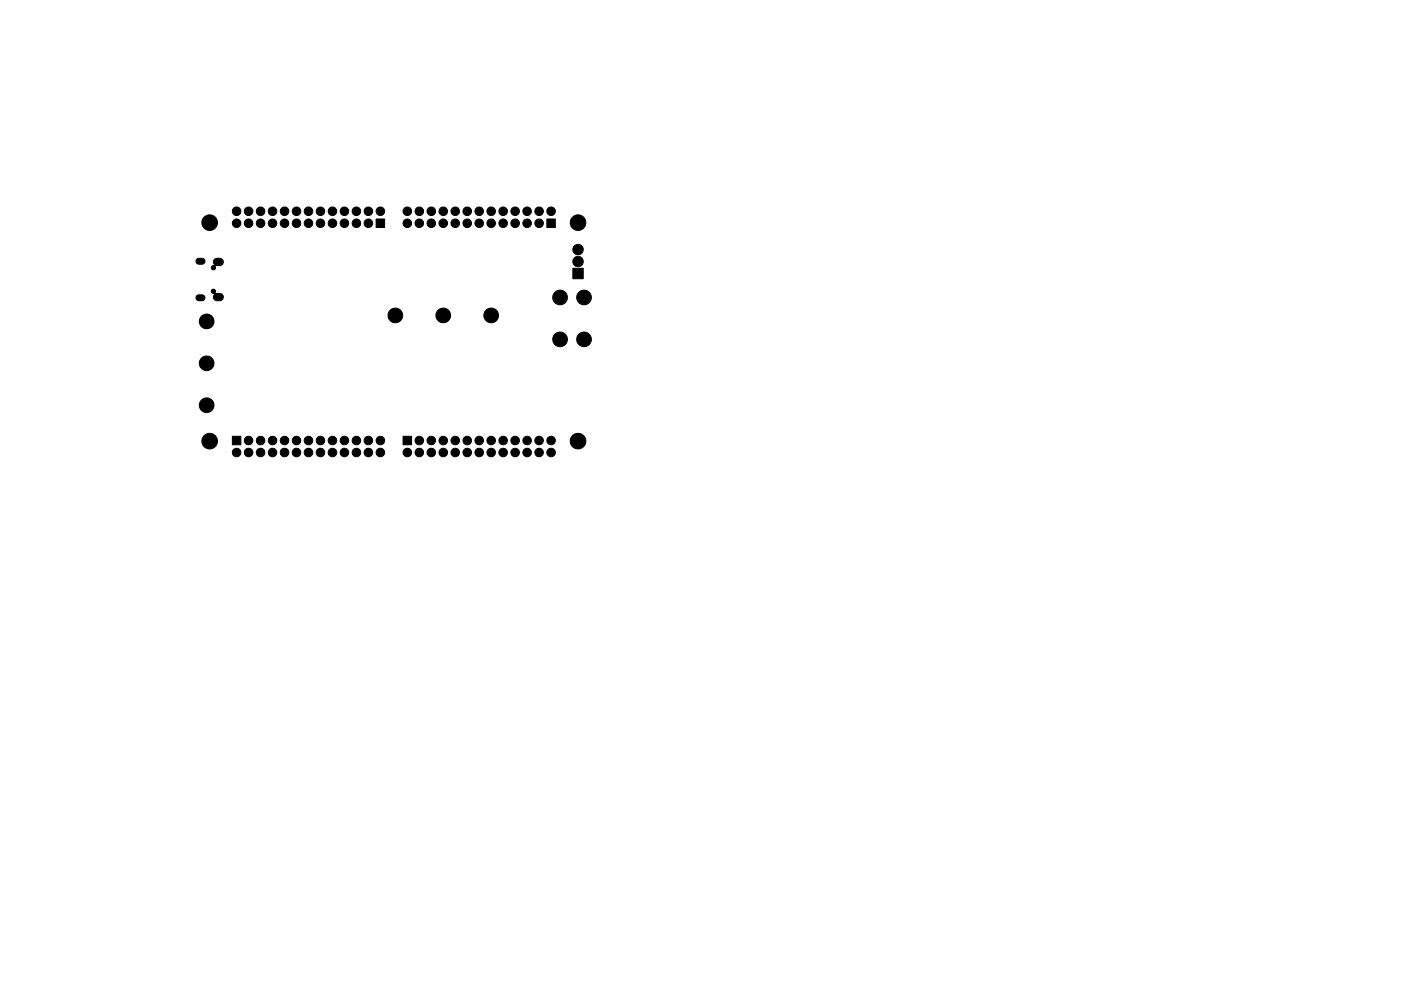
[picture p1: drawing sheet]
<svg xmlns="http://www.w3.org/2000/svg" width="297mm" height="210mm" viewBox="0 0 297 210" stroke-linecap="round" stroke-linejoin="round" font-family="sans-serif">
<g fill="#000" stroke="#000" stroke-width=".21">
<path d="M41.7 55l.4-.2h.8a.63 .63 0 0 1 .6 .6 .63 .63 0 0 1-.6 .7l-1-.1a.63 .63 0 0 1-.2-1zM45.5 55l.4-.2h.7a.78 .78 0 0 1 .8 .8 .78 .78 0 0 1-.8 .8h-1a.47 .47 0 0 1 .1 .6 .47 .47 0 0 1-.6 .1 .47 .47 0 0 1-.2-.6l.7-.2a1.05 1.05 0 0 1-.1-1.3zM79.7 46.5h1.8v1.8h-1.8zM115.9 46.5h1.8v1.8h-1.8zM121.5 56.9h2.2v2.2h-2.2zM41.7 62.7l.4-.1h.8a.63 .63 0 0 1 .6 .6 .63 .63 0 0 1-.6 .6h-.8a.63 .63 0 0 1-.5-.4 .63 .63 0 0 1 .1-.7zM44.9 61.5a.51 .51 0 0 1 .7 .1 .51 .51 0 0 1 0 .7h1a.78 .78 0 0 1 .8 .7 .78 .78 0 0 1-.8 .8h-.6a.94 .94 0 0 1-.5-1.5 .5 .5 0 0 1-.6-.2 .5 .5 0 0 1 0-.6zM49.3 92.6h1.8v1.8h-1.8zM85.5 92.6h1.8v1.8h-1.8z"/>
<circle cx="44.4" cy="47.2" r="1.66"/>
<circle cx="50.2" cy="44.8" r=".9"/>
<circle cx="50.2" cy="47.4" r=".9"/>
<circle cx="52.7" cy="44.8" r=".9"/>
<circle cx="52.7" cy="47.4" r=".9"/>
<circle cx="55.2" cy="44.8" r=".9"/>
<circle cx="55.2" cy="47.4" r=".9"/>
<circle cx="57.8" cy="44.8" r=".9"/>
<circle cx="57.8" cy="47.4" r=".9"/>
<circle cx="60.3" cy="44.8" r=".9"/>
<circle cx="60.3" cy="47.4" r=".9"/>
<circle cx="62.9" cy="44.8" r=".9"/>
<circle cx="62.9" cy="47.4" r=".9"/>
<circle cx="65.4" cy="44.8" r=".9"/>
<circle cx="65.4" cy="47.4" r=".9"/>
<circle cx="67.9" cy="44.8" r=".9"/>
<circle cx="67.9" cy="47.4" r=".9"/>
<circle cx="70.5" cy="44.8" r=".9"/>
<circle cx="70.5" cy="47.4" r=".9"/>
<circle cx="73" cy="44.8" r=".9"/>
<circle cx="73" cy="47.4" r=".9"/>
<circle cx="75.6" cy="44.8" r=".9"/>
<circle cx="75.6" cy="47.4" r=".9"/>
<circle cx="78.1" cy="44.8" r=".9"/>
<circle cx="78.1" cy="47.4" r=".9"/>
<circle cx="80.6" cy="44.8" r=".9"/>
<circle cx="86.4" cy="44.8" r=".9"/>
<circle cx="86.4" cy="47.4" r=".9"/>
<circle cx="88.9" cy="44.8" r=".9"/>
<circle cx="88.9" cy="47.4" r=".9"/>
<circle cx="91.4" cy="44.8" r=".9"/>
<circle cx="91.4" cy="47.4" r=".9"/>
<circle cx="94" cy="44.8" r=".9"/>
<circle cx="94" cy="47.4" r=".9"/>
<circle cx="96.5" cy="44.8" r=".9"/>
<circle cx="96.5" cy="47.4" r=".9"/>
<circle cx="99.1" cy="44.8" r=".9"/>
<circle cx="99.1" cy="47.4" r=".9"/>
<circle cx="101.6" cy="44.8" r=".9"/>
<circle cx="101.6" cy="47.4" r=".9"/>
<circle cx="104.1" cy="44.8" r=".9"/>
<circle cx="104.1" cy="47.4" r=".9"/>
<circle cx="106.7" cy="44.8" r=".9"/>
<circle cx="106.7" cy="47.4" r=".9"/>
<circle cx="109.2" cy="44.8" r=".9"/>
<circle cx="109.2" cy="47.4" r=".9"/>
<circle cx="111.8" cy="44.8" r=".9"/>
<circle cx="111.8" cy="47.4" r=".9"/>
<circle cx="114.3" cy="44.8" r=".9"/>
<circle cx="114.3" cy="47.4" r=".9"/>
<circle cx="116.8" cy="44.8" r=".9"/>
<circle cx="122.6" cy="55.5" r="1.1"/>
<circle cx="122.6" cy="47.2" r="1.66"/>
<circle cx="122.6" cy="53" r="1.1"/>
<circle cx="43.8" cy="77.1" r="1.56"/>
<circle cx="43.8" cy="68.2" r="1.56"/>
<circle cx="83.8" cy="66.9" r="1.56"/>
<circle cx="94" cy="66.9" r="1.56"/>
<circle cx="104.1" cy="66.9" r="1.56"/>
<circle cx="118.7" cy="72" r="1.56"/>
<circle cx="118.7" cy="63.1" r="1.56"/>
<circle cx="123.8" cy="72" r="1.56"/>
<circle cx="123.8" cy="63.1" r="1.56"/>
<circle cx="43.8" cy="86" r="1.56"/>
<circle cx="44.4" cy="93.6" r="1.66"/>
<circle cx="50.2" cy="96" r=".9"/>
<circle cx="52.7" cy="93.5" r=".9"/>
<circle cx="52.7" cy="96" r=".9"/>
<circle cx="55.2" cy="93.5" r=".9"/>
<circle cx="55.2" cy="96" r=".9"/>
<circle cx="57.8" cy="93.5" r=".9"/>
<circle cx="57.8" cy="96" r=".9"/>
<circle cx="60.3" cy="93.5" r=".9"/>
<circle cx="60.3" cy="96" r=".9"/>
<circle cx="62.9" cy="93.5" r=".9"/>
<circle cx="62.9" cy="96" r=".9"/>
<circle cx="65.4" cy="93.5" r=".9"/>
<circle cx="65.4" cy="96" r=".9"/>
<circle cx="67.9" cy="93.5" r=".9"/>
<circle cx="67.9" cy="96" r=".9"/>
<circle cx="70.5" cy="93.5" r=".9"/>
<circle cx="70.5" cy="96" r=".9"/>
<circle cx="73" cy="93.5" r=".9"/>
<circle cx="73" cy="96" r=".9"/>
<circle cx="75.6" cy="93.5" r=".9"/>
<circle cx="75.6" cy="96" r=".9"/>
<circle cx="78.1" cy="93.5" r=".9"/>
<circle cx="78.1" cy="96" r=".9"/>
<circle cx="80.6" cy="93.5" r=".9"/>
<circle cx="80.6" cy="96" r=".9"/>
<circle cx="86.4" cy="96" r=".9"/>
<circle cx="88.9" cy="93.5" r=".9"/>
<circle cx="88.9" cy="96" r=".9"/>
<circle cx="91.4" cy="93.5" r=".9"/>
<circle cx="91.4" cy="96" r=".9"/>
<circle cx="94" cy="93.5" r=".9"/>
<circle cx="94" cy="96" r=".9"/>
<circle cx="96.5" cy="93.5" r=".9"/>
<circle cx="96.5" cy="96" r=".9"/>
<circle cx="99.1" cy="93.5" r=".9"/>
<circle cx="99.1" cy="96" r=".9"/>
<circle cx="101.6" cy="93.5" r=".9"/>
<circle cx="101.6" cy="96" r=".9"/>
<circle cx="104.1" cy="93.5" r=".9"/>
<circle cx="104.1" cy="96" r=".9"/>
<circle cx="106.7" cy="93.5" r=".9"/>
<circle cx="106.7" cy="96" r=".9"/>
<circle cx="109.2" cy="93.5" r=".9"/>
<circle cx="109.2" cy="96" r=".9"/>
<circle cx="111.8" cy="93.5" r=".9"/>
<circle cx="111.8" cy="96" r=".9"/>
<circle cx="114.3" cy="93.5" r=".9"/>
<circle cx="114.3" cy="96" r=".9"/>
<circle cx="116.8" cy="93.5" r=".9"/>
<circle cx="116.8" cy="96" r=".9"/>
<circle cx="122.6" cy="93.6" r="1.66"/>
</g>
</svg>
